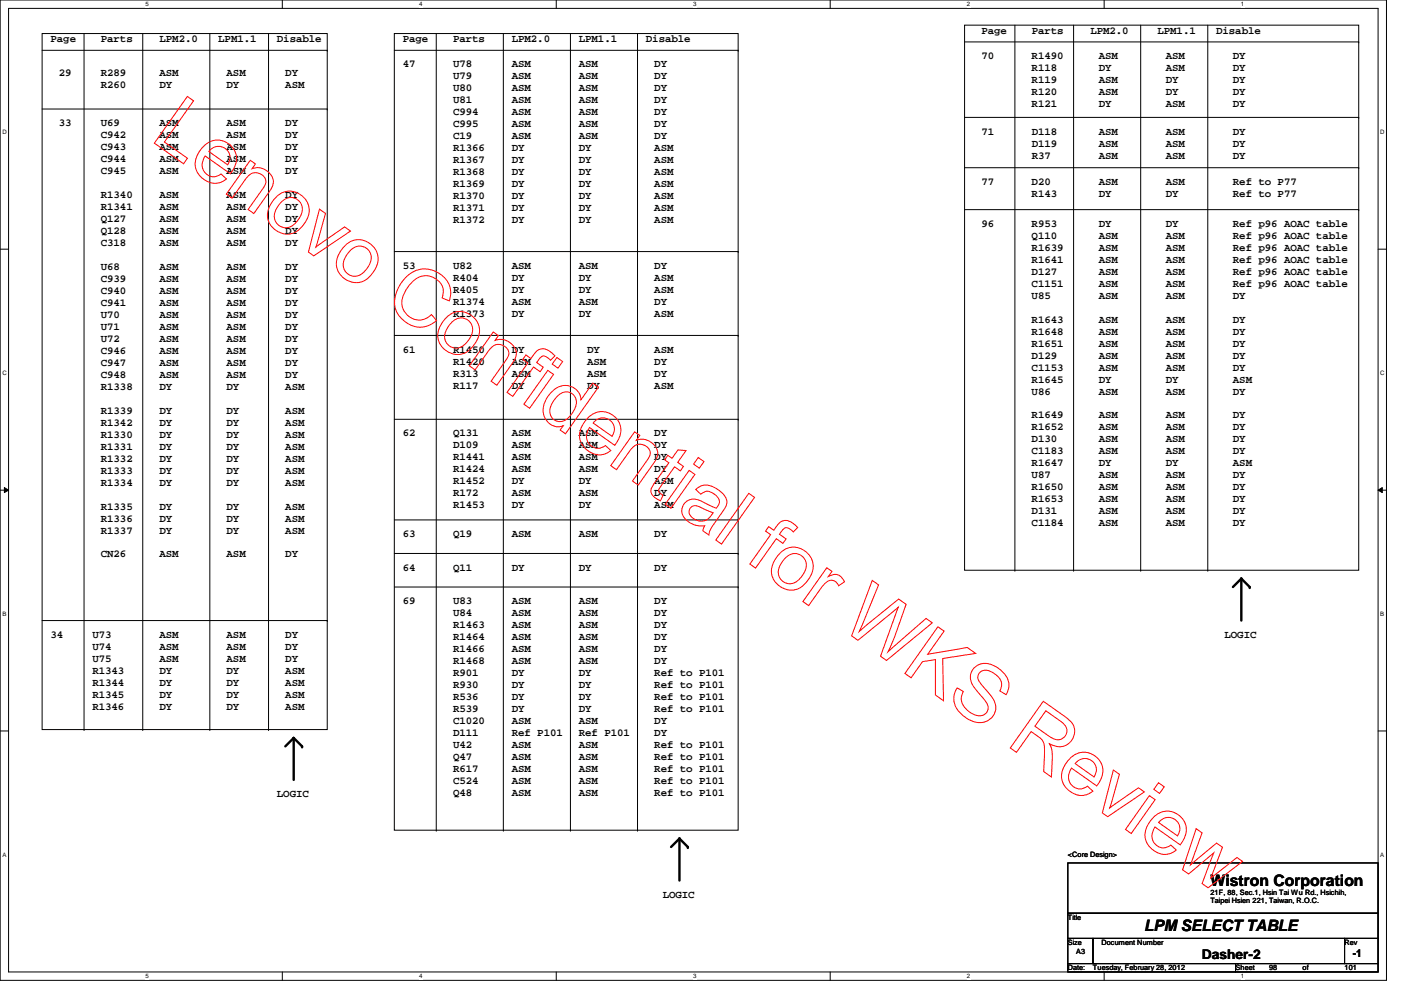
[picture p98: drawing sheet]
<svg xmlns="http://www.w3.org/2000/svg" width="297mm" height="210mm" viewBox="0 0 297 210" stroke-linecap="round" stroke-linejoin="round" font-family="sans-serif">
<defs><g id="words">
<g font-size="3.3">
<text x="256.6" y="187.9">Wistron Corporation</text>
<text x="242.6" y="197.4">LPM SELECT TABLE</text>
</g>
<text font-size="2.8" x="254.8" y="203.4">Dasher-2</text>
<g font-size="2.3">
<text x="10.7" y="9">Page</text>
<text x="21.4" y="9">Parts</text>
<text x="33.8" y="9">LPM2.0</text>
<text x="46.3" y="9">LPM1.1</text>
<text x="58.7" y="9">Disable</text>
<text x="85.4" y="9">Page</text>
<text x="96.1" y="9">Parts</text>
<text x="108.5" y="9">LPM2.0</text>
<text x="122.7" y="9">LPM1.1</text>
<text x="136.9" y="9">Disable</text>
<text x="208.1" y="7.2">Page</text>
<text x="218.7" y="7.2">Parts</text>
<text x="231.2" y="7.2">LPM2.0</text>
<text x="245.4" y="7.2">LPM1.1</text>
<text x="257.8" y="7.2">Disable</text>
<text x="12.5" y="16.1">29</text>
<text x="21.4" y="16.1">R289</text>
<text x="33.8" y="16.1">ASM</text>
<text x="48" y="16.1">ASM</text>
<text x="60.5" y="16.1">DY</text>
<text x="85.4" y="14.3">47</text>
<text x="96.1" y="14.3">U78</text>
<text x="96.1" y="16.8">U79</text>
<text x="108.5" y="14.3">ASM</text>
<text x="108.5" y="16.8">ASM</text>
<text x="122.7" y="14.3">ASM</text>
<text x="122.7" y="16.8">ASM</text>
<text x="138.7" y="14.3">DY</text>
<text x="138.7" y="16.8">DY</text>
<text x="208.1" y="12.5">70</text>
<text x="218.7" y="12.5">R1490</text>
<text x="218.7" y="15.1">R118</text>
<text x="218.7" y="17.6">R119</text>
<text x="233" y="12.5">ASM</text>
<text x="233" y="15.1">DY</text>
<text x="233" y="17.6">ASM</text>
<text x="247.2" y="12.5">ASM</text>
<text x="247.2" y="15.1">ASM</text>
<text x="247.2" y="17.6">DY</text>
<text x="261.4" y="12.5">DY</text>
<text x="261.4" y="15.1">DY</text>
<text x="261.4" y="17.6">DY</text>
<text x="21.4" y="18.6">R260</text>
<text x="33.8" y="18.6">DY</text>
<text x="48" y="18.6">DY</text>
<text x="60.5" y="18.6">ASM</text>
<text x="96.1" y="19.4">U80</text>
<text x="96.1" y="21.9">U81</text>
<text x="108.5" y="19.4">ASM</text>
<text x="108.5" y="21.9">ASM</text>
<text x="122.7" y="19.4">ASM</text>
<text x="122.7" y="21.9">ASM</text>
<text x="138.7" y="19.4">DY</text>
<text x="138.7" y="21.9">DY</text>
<text x="218.7" y="20.2">R120</text>
<text x="218.7" y="22.7">R121</text>
<text x="233" y="20.2">ASM</text>
<text x="233" y="22.7">DY</text>
<text x="247.2" y="20.2">DY</text>
<text x="247.2" y="22.7">ASM</text>
<text x="261.4" y="20.2">DY</text>
<text x="261.4" y="22.7">DY</text>
<text x="12.5" y="26.8">33</text>
<text x="21.4" y="26.8">U69</text>
<text x="21.4" y="29.3">C942</text>
<text x="33.8" y="26.8">ASM</text>
<text x="33.8" y="29.3">ASM</text>
<text x="48" y="26.8">ASM</text>
<text x="48" y="29.3">ASM</text>
<text x="60.5" y="26.8">DY</text>
<text x="60.5" y="29.3">DY</text>
<text x="96.1" y="24.5">C994</text>
<text x="96.1" y="27">C995</text>
<text x="96.1" y="29.5">C19</text>
<text x="108.5" y="24.5">ASM</text>
<text x="108.5" y="27">ASM</text>
<text x="108.5" y="29.5">ASM</text>
<text x="122.7" y="24.5">ASM</text>
<text x="122.7" y="27">ASM</text>
<text x="122.7" y="29.5">ASM</text>
<text x="138.7" y="24.5">DY</text>
<text x="138.7" y="27">DY</text>
<text x="138.7" y="29.5">DY</text>
<text x="208.1" y="28.5">71</text>
<text x="218.7" y="28.5">D118</text>
<text x="233" y="28.5">ASM</text>
<text x="247.2" y="28.5">ASM</text>
<text x="261.4" y="28.5">DY</text>
<text x="21.4" y="31.8">C943</text>
<text x="21.4" y="34.4">C944</text>
<text x="33.8" y="31.8">ASM</text>
<text x="33.8" y="34.4">ASM</text>
<text x="48" y="31.8">ASM</text>
<text x="48" y="34.4">ASM</text>
<text x="60.5" y="31.8">DY</text>
<text x="60.5" y="34.4">DY</text>
<text x="96.1" y="32.1">R1366</text>
<text x="96.1" y="34.6">R1367</text>
<text x="108.5" y="32.1">DY</text>
<text x="108.5" y="34.6">DY</text>
<text x="122.7" y="32.1">DY</text>
<text x="122.7" y="34.6">DY</text>
<text x="138.7" y="32.1">ASM</text>
<text x="138.7" y="34.6">ASM</text>
<text x="218.7" y="31.1">D119</text>
<text x="218.7" y="33.6">R37</text>
<text x="233" y="31.1">ASM</text>
<text x="233" y="33.6">ASM</text>
<text x="247.2" y="31.1">ASM</text>
<text x="247.2" y="33.6">ASM</text>
<text x="261.4" y="31.1">DY</text>
<text x="261.4" y="33.6">DY</text>
<text x="21.4" y="36.9">C945</text>
<text x="21.4" y="42">R1340</text>
<text x="33.8" y="36.9">ASM</text>
<text x="33.8" y="42">ASM</text>
<text x="48" y="36.9">ASM</text>
<text x="48" y="42">ASM</text>
<text x="60.5" y="36.9">DY</text>
<text x="60.5" y="42">DY</text>
<text x="96.1" y="37.2">R1368</text>
<text x="96.1" y="39.7">R1369</text>
<text x="108.5" y="37.2">DY</text>
<text x="108.5" y="39.7">DY</text>
<text x="122.7" y="37.2">DY</text>
<text x="122.7" y="39.7">DY</text>
<text x="138.7" y="37.2">ASM</text>
<text x="138.7" y="39.7">ASM</text>
<text x="208.1" y="39.2">77</text>
<text x="218.7" y="39.2">D20</text>
<text x="218.7" y="41.7">R143</text>
<text x="233" y="39.2">ASM</text>
<text x="233" y="41.7">DY</text>
<text x="247.2" y="39.2">ASM</text>
<text x="247.2" y="41.7">DY</text>
<text x="261.4" y="39.2">Ref to P77</text>
<text x="261.4" y="41.7">Ref to P77</text>
<text x="21.4" y="44.5">R1341</text>
<text x="21.4" y="47.1">Q127</text>
<text x="33.8" y="44.5">ASM</text>
<text x="33.8" y="47.1">ASM</text>
<text x="48" y="44.5">ASM</text>
<text x="48" y="47.1">ASM</text>
<text x="60.5" y="44.5">DY</text>
<text x="60.5" y="47.1">DY</text>
<text x="96.1" y="42.2">R1370</text>
<text x="96.1" y="44.8">R1371</text>
<text x="96.1" y="47.3">R1372</text>
<text x="108.5" y="42.2">DY</text>
<text x="108.5" y="44.8">DY</text>
<text x="108.5" y="47.3">DY</text>
<text x="122.7" y="42.2">DY</text>
<text x="122.7" y="44.8">DY</text>
<text x="122.7" y="47.3">DY</text>
<text x="138.7" y="42.2">ASM</text>
<text x="138.7" y="44.8">ASM</text>
<text x="138.7" y="47.3">ASM</text>
<text x="21.4" y="49.6">Q128</text>
<text x="21.4" y="52.2">C318</text>
<text x="33.8" y="49.6">ASM</text>
<text x="33.8" y="52.2">ASM</text>
<text x="48" y="49.6">ASM</text>
<text x="48" y="52.2">ASM</text>
<text x="60.5" y="49.6">DY</text>
<text x="60.5" y="52.2">DY</text>
<text x="208.1" y="48.1">96</text>
<text x="218.7" y="48.1">R953</text>
<text x="218.7" y="50.6">Q110</text>
<text x="218.7" y="53.2">R1639</text>
<text x="233" y="48.1">DY</text>
<text x="233" y="50.6">ASM</text>
<text x="233" y="53.2">ASM</text>
<text x="247.2" y="48.1">DY</text>
<text x="247.2" y="50.6">ASM</text>
<text x="247.2" y="53.2">ASM</text>
<text x="261.4" y="48.1">Ref p96 AOAC table</text>
<text x="261.4" y="50.6">Ref p96 AOAC table</text>
<text x="261.4" y="53.2">Ref p96 AOAC table</text>
<text x="21.4" y="57.2">U68</text>
<text x="21.4" y="59.8">C939</text>
<text x="33.8" y="57.2">ASM</text>
<text x="33.8" y="59.8">ASM</text>
<text x="48" y="57.2">ASM</text>
<text x="48" y="59.8">ASM</text>
<text x="60.5" y="57.2">DY</text>
<text x="60.5" y="59.8">DY</text>
<text x="85.4" y="57">53</text>
<text x="96.1" y="57">U82</text>
<text x="96.1" y="59.5">R404</text>
<text x="108.5" y="57">ASM</text>
<text x="108.5" y="59.5">DY</text>
<text x="122.7" y="57">ASM</text>
<text x="122.7" y="59.5">DY</text>
<text x="138.7" y="57">DY</text>
<text x="138.7" y="59.5">ASM</text>
<text x="218.7" y="55.7">R1641</text>
<text x="218.7" y="58.3">D127</text>
<text x="233" y="55.7">ASM</text>
<text x="233" y="58.3">ASM</text>
<text x="247.2" y="55.7">ASM</text>
<text x="247.2" y="58.3">ASM</text>
<text x="261.4" y="55.7">Ref p96 AOAC table</text>
<text x="261.4" y="58.3">Ref p96 AOAC table</text>
<text x="21.4" y="62.3">C940</text>
<text x="21.4" y="64.9">C941</text>
<text x="33.8" y="62.3">ASM</text>
<text x="33.8" y="64.9">ASM</text>
<text x="48" y="62.3">ASM</text>
<text x="48" y="64.9">ASM</text>
<text x="60.5" y="62.3">DY</text>
<text x="60.5" y="64.9">DY</text>
<text x="96.1" y="62.1">R405</text>
<text x="96.1" y="64.6">R1374</text>
<text x="108.5" y="62.1">DY</text>
<text x="108.5" y="64.6">ASM</text>
<text x="122.7" y="62.1">DY</text>
<text x="122.7" y="64.6">ASM</text>
<text x="138.7" y="62.1">ASM</text>
<text x="138.7" y="64.6">DY</text>
<text x="218.7" y="60.8">C1151</text>
<text x="218.7" y="63.3">U85</text>
<text x="233" y="60.8">ASM</text>
<text x="233" y="63.3">ASM</text>
<text x="247.2" y="60.8">ASM</text>
<text x="247.2" y="63.3">ASM</text>
<text x="261.4" y="60.8">Ref p96 AOAC table</text>
<text x="261.4" y="63.3">DY</text>
<text x="21.4" y="67.4">U70</text>
<text x="21.4" y="69.9">U71</text>
<text x="33.8" y="67.4">ASM</text>
<text x="33.8" y="69.9">ASM</text>
<text x="48" y="67.4">ASM</text>
<text x="48" y="69.9">ASM</text>
<text x="60.5" y="67.4">DY</text>
<text x="60.5" y="69.9">DY</text>
<text x="96.1" y="67.1">R1373</text>
<text x="108.5" y="67.1">DY</text>
<text x="122.7" y="67.1">DY</text>
<text x="138.7" y="67.1">ASM</text>
<text x="218.7" y="68.4">R1643</text>
<text x="218.7" y="71">R1648</text>
<text x="233" y="68.4">ASM</text>
<text x="233" y="71">ASM</text>
<text x="247.2" y="68.4">ASM</text>
<text x="247.2" y="71">ASM</text>
<text x="261.4" y="68.4">DY</text>
<text x="261.4" y="71">DY</text>
<text x="21.4" y="72.5">U72</text>
<text x="21.4" y="75">C946</text>
<text x="21.4" y="77.6">C947</text>
<text x="33.8" y="72.5">ASM</text>
<text x="33.8" y="75">ASM</text>
<text x="33.8" y="77.6">ASM</text>
<text x="48" y="72.5">ASM</text>
<text x="48" y="75">ASM</text>
<text x="48" y="77.6">ASM</text>
<text x="60.5" y="72.5">DY</text>
<text x="60.5" y="75">DY</text>
<text x="60.5" y="77.6">DY</text>
<text x="85.4" y="74.8">61</text>
<text x="96.1" y="74.8">R1450</text>
<text x="96.1" y="77.3">R1420</text>
<text x="108.5" y="74.8">DY</text>
<text x="108.5" y="77.3">ASM</text>
<text x="124.5" y="74.8">DY</text>
<text x="124.5" y="77.3">ASM</text>
<text x="138.7" y="74.8">ASM</text>
<text x="138.7" y="77.3">DY</text>
<text x="218.7" y="73.5">R1651</text>
<text x="218.7" y="76">D129</text>
<text x="233" y="73.5">ASM</text>
<text x="233" y="76">ASM</text>
<text x="247.2" y="73.5">ASM</text>
<text x="247.2" y="76">ASM</text>
<text x="261.4" y="73.5">DY</text>
<text x="261.4" y="76">DY</text>
<text x="21.4" y="80.1">C948</text>
<text x="21.4" y="82.6">R1338</text>
<text x="33.8" y="80.1">ASM</text>
<text x="33.8" y="82.6">DY</text>
<text x="48" y="80.1">ASM</text>
<text x="48" y="82.6">DY</text>
<text x="60.5" y="80.1">DY</text>
<text x="60.5" y="82.6">ASM</text>
<text x="96.1" y="79.8">R313</text>
<text x="96.1" y="82.4">R117</text>
<text x="108.5" y="79.8">ASM</text>
<text x="108.5" y="82.4">DY</text>
<text x="124.5" y="79.8">ASM</text>
<text x="124.5" y="82.4">DY</text>
<text x="138.7" y="79.8">DY</text>
<text x="138.7" y="82.4">ASM</text>
<text x="218.7" y="78.6">C1153</text>
<text x="218.7" y="81.1">R1645</text>
<text x="218.7" y="83.7">U86</text>
<text x="233" y="78.6">ASM</text>
<text x="233" y="81.1">DY</text>
<text x="233" y="83.7">ASM</text>
<text x="247.2" y="78.6">ASM</text>
<text x="247.2" y="81.1">DY</text>
<text x="247.2" y="83.7">ASM</text>
<text x="261.4" y="78.6">DY</text>
<text x="261.4" y="81.1">ASM</text>
<text x="261.4" y="83.7">DY</text>
<text x="21.4" y="87.7">R1339</text>
<text x="33.8" y="87.7">DY</text>
<text x="48" y="87.7">DY</text>
<text x="60.5" y="87.7">ASM</text>
<text x="218.7" y="88.7">R1649</text>
<text x="233" y="88.7">ASM</text>
<text x="247.2" y="88.7">ASM</text>
<text x="261.4" y="88.7">DY</text>
<text x="21.4" y="90.3">R1342</text>
<text x="21.4" y="92.8">R1330</text>
<text x="21.4" y="95.3">R1331</text>
<text x="33.8" y="90.3">DY</text>
<text x="33.8" y="92.8">DY</text>
<text x="33.8" y="95.3">DY</text>
<text x="48" y="90.3">DY</text>
<text x="48" y="92.8">DY</text>
<text x="48" y="95.3">DY</text>
<text x="60.5" y="90.3">ASM</text>
<text x="60.5" y="92.8">ASM</text>
<text x="60.5" y="95.3">ASM</text>
<text x="85.4" y="92.5">62</text>
<text x="96.1" y="92.5">Q131</text>
<text x="96.1" y="95.1">D109</text>
<text x="108.5" y="92.5">ASM</text>
<text x="108.5" y="95.1">ASM</text>
<text x="122.7" y="92.5">ASM</text>
<text x="122.7" y="95.1">ASM</text>
<text x="138.7" y="92.5">DY</text>
<text x="138.7" y="95.1">DY</text>
<text x="218.7" y="91.3">R1652</text>
<text x="218.7" y="93.8">D130</text>
<text x="233" y="91.3">ASM</text>
<text x="233" y="93.8">ASM</text>
<text x="247.2" y="91.3">ASM</text>
<text x="247.2" y="93.8">ASM</text>
<text x="261.4" y="91.3">DY</text>
<text x="261.4" y="93.8">DY</text>
<text x="21.4" y="97.9">R1332</text>
<text x="21.4" y="100.4">R1333</text>
<text x="33.8" y="97.9">DY</text>
<text x="33.8" y="100.4">DY</text>
<text x="48" y="97.9">DY</text>
<text x="48" y="100.4">DY</text>
<text x="60.5" y="97.9">ASM</text>
<text x="60.5" y="100.4">ASM</text>
<text x="96.1" y="97.6">R1441</text>
<text x="96.1" y="100.2">R1424</text>
<text x="108.5" y="97.6">ASM</text>
<text x="108.5" y="100.2">ASM</text>
<text x="122.7" y="97.6">ASM</text>
<text x="122.7" y="100.2">ASM</text>
<text x="138.7" y="97.6">DY</text>
<text x="138.7" y="100.2">DY</text>
<text x="218.7" y="96.4">C1183</text>
<text x="218.7" y="98.9">R1647</text>
<text x="218.7" y="101.4">U87</text>
<text x="233" y="96.4">ASM</text>
<text x="233" y="98.9">DY</text>
<text x="233" y="101.4">ASM</text>
<text x="247.2" y="96.4">ASM</text>
<text x="247.2" y="98.9">DY</text>
<text x="247.2" y="101.4">ASM</text>
<text x="261.4" y="96.4">DY</text>
<text x="261.4" y="98.9">ASM</text>
<text x="261.4" y="101.4">DY</text>
<text x="21.4" y="103">R1334</text>
<text x="33.8" y="103">DY</text>
<text x="48" y="103">DY</text>
<text x="60.5" y="103">ASM</text>
<text x="96.1" y="102.7">R1452</text>
<text x="96.1" y="105.2">R172</text>
<text x="96.1" y="107.8">R1453</text>
<text x="108.5" y="102.7">DY</text>
<text x="108.5" y="105.2">ASM</text>
<text x="108.5" y="107.8">DY</text>
<text x="122.7" y="102.7">DY</text>
<text x="122.7" y="105.2">ASM</text>
<text x="122.7" y="107.8">DY</text>
<text x="138.7" y="102.7">ASM</text>
<text x="138.7" y="105.2">DY</text>
<text x="138.7" y="107.8">ASM</text>
<text x="218.7" y="104">R1650</text>
<text x="218.7" y="106.5">R1653</text>
<text x="233" y="104">ASM</text>
<text x="233" y="106.5">ASM</text>
<text x="247.2" y="104">ASM</text>
<text x="247.2" y="106.5">ASM</text>
<text x="261.4" y="104">DY</text>
<text x="261.4" y="106.5">DY</text>
<text x="21.4" y="108">R1335</text>
<text x="21.4" y="110.6">R1336</text>
<text x="21.4" y="113.1">R1337</text>
<text x="33.8" y="108">DY</text>
<text x="33.8" y="110.6">DY</text>
<text x="33.8" y="113.1">DY</text>
<text x="48" y="108">DY</text>
<text x="48" y="110.6">DY</text>
<text x="48" y="113.1">DY</text>
<text x="60.5" y="108">ASM</text>
<text x="60.5" y="110.6">ASM</text>
<text x="60.5" y="113.1">ASM</text>
<text x="85.4" y="113.9">63</text>
<text x="96.1" y="113.9">Q19</text>
<text x="108.5" y="113.9">ASM</text>
<text x="122.7" y="113.9">ASM</text>
<text x="138.7" y="113.9">DY</text>
<text x="218.7" y="109.1">D131</text>
<text x="218.7" y="111.6">C1184</text>
<text x="233" y="109.1">ASM</text>
<text x="233" y="111.6">ASM</text>
<text x="247.2" y="109.1">ASM</text>
<text x="247.2" y="111.6">ASM</text>
<text x="261.4" y="109.1">DY</text>
<text x="261.4" y="111.6">DY</text>
<text x="21.4" y="118.2">CN26</text>
<text x="33.8" y="118.2">ASM</text>
<text x="48" y="118.2">ASM</text>
<text x="60.5" y="118.2">DY</text>
<text x="85.4" y="121">64</text>
<text x="96.1" y="121">Q11</text>
<text x="108.5" y="121">DY</text>
<text x="122.7" y="121">DY</text>
<text x="138.7" y="121">DY</text>
<text x="85.4" y="128.1">69</text>
<text x="96.1" y="128.1">U83</text>
<text x="96.1" y="130.6">U84</text>
<text x="108.5" y="128.1">ASM</text>
<text x="108.5" y="130.6">ASM</text>
<text x="122.7" y="128.1">ASM</text>
<text x="122.7" y="130.6">ASM</text>
<text x="138.7" y="128.1">DY</text>
<text x="138.7" y="130.6">DY</text>
<text x="10.7" y="135.2">34</text>
<text x="19.6" y="135.2">U73</text>
<text x="19.6" y="137.8">U74</text>
<text x="33.8" y="135.2">ASM</text>
<text x="33.8" y="137.8">ASM</text>
<text x="48" y="135.2">ASM</text>
<text x="48" y="137.8">ASM</text>
<text x="60.5" y="135.2">DY</text>
<text x="60.5" y="137.8">DY</text>
<text x="96.1" y="133.2">R1463</text>
<text x="96.1" y="135.7">R1464</text>
<text x="108.5" y="133.2">ASM</text>
<text x="108.5" y="135.7">ASM</text>
<text x="122.7" y="133.2">ASM</text>
<text x="122.7" y="135.7">ASM</text>
<text x="138.7" y="133.2">DY</text>
<text x="138.7" y="135.7">DY</text>
<text x="259.6" y="135.2">LOGIC</text>
<text x="19.6" y="140.3">U75</text>
<text x="19.6" y="142.8">R1343</text>
<text x="33.8" y="140.3">ASM</text>
<text x="33.8" y="142.8">DY</text>
<text x="48" y="140.3">ASM</text>
<text x="48" y="142.8">DY</text>
<text x="60.5" y="140.3">DY</text>
<text x="60.5" y="142.8">ASM</text>
<text x="96.1" y="138.3">R1466</text>
<text x="96.1" y="140.8">R1468</text>
<text x="96.1" y="143.3">R901</text>
<text x="108.5" y="138.3">ASM</text>
<text x="108.5" y="140.8">ASM</text>
<text x="108.5" y="143.3">DY</text>
<text x="122.7" y="138.3">ASM</text>
<text x="122.7" y="140.8">ASM</text>
<text x="122.7" y="143.3">DY</text>
<text x="138.7" y="138.3">DY</text>
<text x="138.7" y="140.8">DY</text>
<text x="138.7" y="143.3">Ref to P101</text>
<text x="19.6" y="145.4">R1344</text>
<text x="19.6" y="147.9">R1345</text>
<text x="33.8" y="145.4">DY</text>
<text x="33.8" y="147.9">DY</text>
<text x="48" y="145.4">DY</text>
<text x="48" y="147.9">DY</text>
<text x="60.5" y="145.4">ASM</text>
<text x="60.5" y="147.9">ASM</text>
<text x="96.1" y="145.9">R930</text>
<text x="96.1" y="148.4">R536</text>
<text x="108.5" y="145.9">DY</text>
<text x="108.5" y="148.4">DY</text>
<text x="122.7" y="145.9">DY</text>
<text x="122.7" y="148.4">DY</text>
<text x="138.7" y="145.9">Ref to P101</text>
<text x="138.7" y="148.4">Ref to P101</text>
<text x="19.6" y="150.5">R1346</text>
<text x="33.8" y="150.5">DY</text>
<text x="48" y="150.5">DY</text>
<text x="60.5" y="150.5">ASM</text>
<text x="96.1" y="151">R539</text>
<text x="96.1" y="153.5">C1020</text>
<text x="108.5" y="151">DY</text>
<text x="108.5" y="153.5">ASM</text>
<text x="122.7" y="151">DY</text>
<text x="122.7" y="153.5">ASM</text>
<text x="138.7" y="151">Ref to P101</text>
<text x="138.7" y="153.5">DY</text>
<text x="96.1" y="156">D111</text>
<text x="96.1" y="158.6">U42</text>
<text x="96.1" y="161.1">Q47</text>
<text x="108.5" y="156">Ref P101</text>
<text x="108.5" y="158.6">ASM</text>
<text x="108.5" y="161.1">ASM</text>
<text x="122.7" y="156">Ref P101</text>
<text x="122.7" y="158.6">ASM</text>
<text x="122.7" y="161.1">ASM</text>
<text x="138.7" y="156">DY</text>
<text x="138.7" y="158.6">Ref to P101</text>
<text x="138.7" y="161.1">Ref to P101</text>
<text x="96.1" y="163.7">R617</text>
<text x="96.1" y="166.2">C524</text>
<text x="108.5" y="163.7">ASM</text>
<text x="108.5" y="166.2">ASM</text>
<text x="122.7" y="163.7">ASM</text>
<text x="122.7" y="166.2">ASM</text>
<text x="138.7" y="163.7">Ref to P101</text>
<text x="138.7" y="166.2">Ref to P101</text>
<text x="58.7" y="169">LOGIC</text>
<text x="96.1" y="168.7">Q48</text>
<text x="108.5" y="168.7">ASM</text>
<text x="122.7" y="168.7">ASM</text>
<text x="138.7" y="168.7">Ref to P101</text>
<text x="140.5" y="190.3">LOGIC</text>
<text x="286.8" y="202.9">-1</text>
</g>
<g font-size="1.6">
<text x="226.4" y="181.7">&lt;Core Design&gt;</text>
<text x="256.6" y="189.7">21F, 88, Sec.1, Hsin Tai Wu Rd., Hsichih,</text>
<text x="256.6" y="191.6">Taipei Hsien 221, Taiwan, R.O.C.</text>
<text x="226.4" y="195.1">Title</text>
<text x="226.4" y="200.4">Size</text>
<text x="228.2" y="202.2">A3</text>
<text x="233.5" y="200.4">Document Number</text>
<text x="285.1" y="200.4">Rev</text>
<text x="226.4" y="205.7">Date:</text>
<text x="231.7" y="205.7">Tuesday, February 28, 2012</text>
<text x="262" y="205.7">Sheet</text>
<text x="269.1" y="205.7">98</text>
<text x="276.2" y="205.7">of</text>
<text x="285.1" y="205.7">101</text>
</g>
<g font-size="1.3">
<text x="30.8" y="1.3">5</text>
<text x="88.9" y="1.3">4</text>
<text x="146.9" y="1.3">3</text>
<text x="205" y="1.3">2</text>
<text x="263.1" y="1.3">1</text>
<text x=".5" y="28.4">D</text>
<text x="292.6" y="28.4">D</text>
<text x=".5" y="79.5">C</text>
<text x="292.6" y="79.5">C</text>
<text x=".5" y="130.6">B</text>
<text x="292.6" y="130.6">B</text>
<text x=".5" y="181.7">A</text>
<text x="292.6" y="181.7">A</text>
<text x="30.8" y="207.4">5</text>
<text x="88.9" y="207.4">4</text>
<text x="146.9" y="207.4">3</text>
<text x="205" y="207.4">2</text>
<text x="263.1" y="207.4">1</text>
</g>
</g></defs>
<path d="M0 0h294v207.9h-294zM1.8 1.8h290.4v204.3h-290.4z" fill="none" stroke="#000" stroke-width=".21"/>
<g fill="#fff">
<path d="M30.8 .2h.7v1.4h-.7z"/>
<path d="M30.8 206.2h.7v1.4h-.7z"/>
</g>
<path d="M59.9 0v1.8M59.9 206.1v1.8" fill="none" stroke="#000" stroke-width=".21"/>
<g fill="#fff">
<path d="M88.9 .2h.6v1.4h-.6z"/>
<path d="M88.9 206.2h.6v1.4h-.6z"/>
</g>
<path d="M117.9 0v1.8M117.9 206.1v1.8" fill="none" stroke="#000" stroke-width=".21"/>
<g fill="#fff">
<path d="M146.9 .2h.7v1.4h-.7z"/>
<path d="M146.9 206.2h.7v1.4h-.7z"/>
</g>
<path d="M176 0v1.8M176 206.1v1.8" fill="none" stroke="#000" stroke-width=".21"/>
<g fill="#fff">
<path d="M205 .2h.7v1.4h-.7z"/>
<path d="M205 206.2h.7v1.4h-.7z"/>
</g>
<path d="M234.1 0v1.8M234.1 206.1v1.8" fill="none" stroke="#000" stroke-width=".21"/>
<g fill="#fff">
<path d="M263.1 .2h.7v1.4h-.7z"/>
<path d="M263.1 206.2h.7v1.4h-.7z"/>
<path d="M.5 27.3h.9v1.4h-.9z"/>
<path d="M292.6 27.3h.9v1.4h-.9z"/>
<path d="M.5 78.4h.9v1.4h-.9z"/>
<path d="M292.6 78.4h.9v1.4h-.9z"/>
</g>
<path d="M0 52.8h1.8M292.2 52.8h1.8" fill="none" stroke="#000" stroke-width=".21"/>
<g fill="#fff">
<path d="M.5 129.5h.8v1.4h-.8z"/>
<path d="M292.6 129.5h.9v1.4h-.9z"/>
</g>
<path d="M0 103.9h1.8M.9 103.4l.9 .5-.9 .5zM292.2 103.9l.9-.5v1zM292.2 103.9h1.8" fill="none" stroke="#000" stroke-width=".21"/>
<path d="M.9 103.4l.9 .5-.9 .5zM292.2 103.9l.9-.5v1z" fill="#000"/>
<g fill="#fff">
<path d="M.5 180.5h.8v1.4h-.8z"/>
<path d="M292.6 180.5h.9v1.4h-.9z"/>
</g>
<g fill="none" stroke="#000" stroke-width=".21">
<path d="M8.9 7.1h60.5v147.6h-60.5zM8.9 10.7h60.5M17.8 7.1v147.6M30.3 7.1v147.6M44.5 7.1v147.6M56.9 7.1v147.6M69.4 10.7h.1M83.6 7.1h72.9v168.9h-72.9zM83.6 10.7h72.9M92.5 7.1v168.9M106.7 7.1v168.9M120.9 7.1v168.9"/>
<path d="M135.2 7.1v168.9M156.5 10.7h.1M204.5 5.3h83.6v115.6h-83.6zM204.5 8.9h83.6M215.2 5.3v115.6M227.6 5.3v115.6M241.8 5.3v115.6M256.1 5.3v115.6M288.1 8.9h.1M8.9 23.1h60.5M69.4 23.1h.1M204.5 24.9h83.6"/>
<path d="M204.5 35.6h83.6M288.1 24.9h.1M288.1 35.6h.1M83.6 53.3h72.9M156.5 53.3h.1M204.5 44.4h83.6M288.1 44.4h.1M83.6 71.1h72.9M156.5 71.1h.1M83.6 88.9h72.9M156.5 88.9h.1M83.6 110.2h72.9"/>
<path d="M83.6 117.3h72.9M156.5 110.2h.1M156.5 117.3h.1M8.9 131.6h60.5M69.4 131.6h.1M83.6 124.5h72.9M156.5 124.5h.1M215.2 120.9h.1M227.6 120.9h.1M241.8 120.9h.1M256.1 120.9h.1M0 155h1.8"/>
<path d="M17.8 154.7h.1M30.3 154.7h.1M44.5 154.7h.1M56.9 154.7h.1M292.2 155h1.8M92.5 176h.1M106.7 176h.1M120.9 176h.1M135.2 176h.1M226.4 183h65.8v10.6h-65.8zM226.4 193.6h65.8v5.4h-65.8zM226.4 199h5.3v5.3h-5.3z"/>
<path d="M231.7 199h53.4v5.3h-53.4zM285.1 199h7.1v5.3h-7.1zM226.4 204.3h35.6v1.8h-35.6zM262 204.3h30.2v1.8h-30.2z"/>
</g>
<path d="M263.2 122.7v8.9M263.2 122.7l-1.8 1.8M263.2 122.7l1.8 1.8M62.3 156.5v8.9M62.3 156.5l-1.8 1.7M62.3 156.5l1.7 1.7M144.1 177.8v8.9M144.1 177.8l-1.8 1.8M144.1 177.8l1.7 1.8" fill="none" stroke="#000" stroke-width=".51"/>
<g fill="#000">
<circle cx="263.2" cy="122.7" r=".25"/>
<circle cx="265" cy="124.5" r=".25"/>
<circle cx="62.3" cy="156.5" r=".25"/>
<circle cx="64" cy="158.2" r=".25"/>
<circle cx="144.1" cy="177.8" r=".25"/>
<circle cx="145.8" cy="179.6" r=".25"/>
</g>
<g fill="none" stroke="#f00" stroke-width=".21">
<path d="M39.7 20.5l1.3 .9-6.1 8.7 4.8 3.5-.8 1.1-6.2-4.3zM43.3 30.9a4 4 0 0 1 5.7 0 4 4 0 0 1 0 5.8l-.2 .1-5.3-3.7a2.62 2.62 0 0 0-.4 2.9 2.62 2.62 0 0 0 2.6 1.4l1.2-.5 1.1 1a4.1 4.1 0 0 1-6.6-3.1 5.7 5.7 0 0 1 1.9-3.9zM44.6 31.8a2.44 2.44 0 0 1 3.3-.2 2.44 2.44 0 0 1 .4 3.3l-4-2.8zM53.1 34l1.1 .8-.8 1a3.3 3.3 0 0 1 4.5 3.3l-.7 1.4-3.4 4.8-1.2-.9 3.1-4.3a2.05 2.05 0 0 0 0-3 2.05 2.05 0 0 0-3 .1l-3.5 4.8-1.2-.8zM58.6 41.7a4.1 4.1 0 0 1 5.7 0 4.1 4.1 0 0 1 .3 5.7 4.1 4.1 0 0 1-6.1 1.5 4.1 4.1 0 0 1-.7-6.2zM59.8 42.7a2.53 2.53 0 0 1 3.5-.1 2.53 2.53 0 0 1 .3 3.5 3.4 3.4 0 0 1-3.4 2.2 2.59 2.59 0 0 1-1.5-4.2zM67.7 44.3l1.3 1-2 7.1 6.1-4.3 1.2 .9-7.8 5.2-1.1-.8zM73.2 52a4.1 4.1 0 0 1 5.7 0 4.1 4.1 0 0 1 .3 5.6 4.1 4.1 0 0 1-6 1.6 4.1 4.1 0 0 1-.8-6.2zM74.4 53a2.53 2.53 0 0 1 3.6-.2 2.53 2.53 0 0 1 .2 3.6 3.4 3.4 0 0 1-3.4 2.1 2.59 2.59 0 0 1-1.5-4.1zM85.9 58.9a5.5 5.5 0 0 1 5.9-1.6 5.5 5.5 0 0 1 3.8 4.7l-.3 1.8-1.6-.6a3.6 3.6 0 0 0-1.1-3.9 3.6 3.6 0 0 0-4.1-.4 6.7 6.7 0 0 0-3.2 6 3.7 3.7 0 0 0 6.2 1.8l1.1 1.3a5.2 5.2 0 0 1-7.8-.8 5.6 5.6 0 0 1 0-6.8zM94.7 67.2a4.1 4.1 0 0 1 5.7 0 4.1 4.1 0 0 1 .3 5.7 4.1 4.1 0 0 1-6 1.5 4.1 4.1 0 0 1-.8-6.2zM95.9 68.2a2.53 2.53 0 0 1 3.6-.1 2.53 2.53 0 0 1 .2 3.5 3.4 3.4 0 0 1-3.4 2.2 2.59 2.59 0 0 1-1.5-4.2z"/>
<path d="M104.6 70.4l1.1 .8-.7 1a3.3 3.3 0 0 1 4.4 3.3l-.7 1.4-3.4 4.8-1.2-.9 3.1-4.3a2.05 2.05 0 0 0 0-3 2.05 2.05 0 0 0-2.9 .1l-3.6 4.8-1.2-.8zM111.5 75.3l1.1 .7 .5-.7a2.33 2.33 0 0 1 4-.4l.6 .5-1 1a1.79 1.79 0 0 0-1.8-.8l-1.1 1.3 1.4 1-.7 .9-1.4-1-4.4 6.2-1.2-.8 4.4-6.2-1.1-.8zM116.1 78.5l1.3 .9-5.1 7.2-1.2-.9zM118.1 75.8l1.2 .9-1 1.4-1.2-.9zM116.8 83.2a3.5 3.5 0 0 1 3.7-1.4 3.5 3.5 0 0 1 2.7 3l2.5-3.6 1.2 .9-7 9.9-1.1-.8 .6-.9a3.4 3.4 0 0 1-3.4-1 3.4 3.4 0 0 1-.7-3.5l.6-1.4zM118.3 83.9a2.27 2.27 0 0 1 3.1-.4 2.27 2.27 0 0 1 .5 3.2 4.2 4.2 0 0 1-3 2.7 2.27 2.27 0 0 1-2.1-1.2 2.27 2.27 0 0 1 .1-2.4zM124.8 88.5a4 4 0 0 1 5.7 0 4 4 0 0 1 0 5.7l-.2 .2-5.3-3.8a2.62 2.62 0 0 0-.4 3 2.62 2.62 0 0 0 2.6 1.4l1.2-.5 1.1 1a4.1 4.1 0 0 1-6.6-3.2 5.7 5.7 0 0 1 1.9-3.8zM126.1 89.4a2.44 2.44 0 0 1 3.3-.2 2.44 2.44 0 0 1 .4 3.3l-4-2.8zM134.6 91.6l1 .7-.7 1a3.3 3.3 0 0 1 4.5 3.3l-.7 1.4-3.4 4.8-1.2-.8 3.1-4.4a2.05 2.05 0 0 0 0-2.9 2.05 2.05 0 0 0-3 .1l-3.5 4.8-1.2-.9zM141.6 96.5l.9 .7 1.2-1.8 1.8 .1-1.8 2.5 1.2 .9-.7 .9-1.2-.8-2.9 4.2a.92 .92 0 0 0-.5 .9 .92 .92 0 0 0 .8 .8l.2 .1-.6 1.2a2.49 2.49 0 0 1-2-2.4l.6-1.1 3.2-4.6-.9-.6zM146.1 99.7l1.2 .9-5 7.2-1.3-.9zM148 97l1.3 .9-1 1.4-1.2-.9z"/>
<path d="M146.5 107.6a1.6 1.6 0 0 1 2 0l2.7 1.1a2.7 2.7 0 0 1-2.6 1.8 2.7 2.7 0 0 1-2.5-1.8l.1-.7zM147.5 103.8a3.2 3.2 0 0 1 4.4-.2 3.5 3.5 0 0 1 2.2 3.1l-.5 1.1-1.6 2.4a6.9 6.9 0 0 0-1.7 3.2l-1.3-.9 .4-1a4.4 4.4 0 0 1-4.8-2.9 2.63 2.63 0 0 1 1.3-2.5 2.63 2.63 0 0 1 2.8 .2l3.2 1.4a1.75 1.75 0 0 0-.5-3 1.94 1.94 0 0 0-2.8 .1zM158.8 104.6l1.2 .9-7 9.9-1.2-.9zM163 111.7l1.1 .7 .5-.7a2.33 2.33 0 0 1 4-.4l.5 .5-.9 1a1.79 1.79 0 0 0-1.8-.8l-1.1 1.3 1.4 1-.7 .9-1.4-1-4.4 6.2-1.2-.8 4.4-6.2-1.1-.8zM165.5 117.2a4.1 4.1 0 0 1 5.6 0 4.1 4.1 0 0 1 .3 5.6 4.1 4.1 0 0 1-6 1.6 4.1 4.1 0 0 1-.8-6.2zM166.7 118.2a2.53 2.53 0 0 1 3.5-.2 2.53 2.53 0 0 1 .2 3.6 3.4 3.4 0 0 1-3.3 2.1 2.59 2.59 0 0 1-1.5-4.1zM175.3 120.4l1.1 .7-.8 1.1a2.13 2.13 0 0 1 3.4 1.2l-1.2 .8a1.72 1.72 0 0 0-1.5-1.2 1.72 1.72 0 0 0-1.6 .9l-3.3 4.5-1.2-.9zM184.9 123.1l1.4 .9-4.1 9.9 8.3-6.9 1.6 1.1-2.6 7.3-1.2 2.8 8-7.1 1.4 1-9.7 7.9-1.3-.9 3.7-10.4-8.5 7.1-1.3-1zM198.9 132.9l1.3 .9-3.5 4.9 8.4-1.4 1.8 1.2-7 1.1 .1 9-1.7-1.3v-7.5l-2.7 .5-2.4 3.4-1.3-.9zM206.5 141.7a3.7 3.7 0 0 1 5.2 0 4 4 0 0 1 2 4.8l-.4 .8-1.3-.8a2.49 2.49 0 0 0-1.1-3.6 2.35 2.35 0 0 0-3.1-.4 1.61 1.61 0 0 0 .1 2.5l.9 1a6.2 6.2 0 0 1 2.3 4.1 3.5 3.5 0 0 1-5.4 2.6 5.4 5.4 0 0 1-3.5-4.7l.2-.9 .5-1.2 1.4 .7a3.1 3.1 0 0 0 1.3 4.4 2.65 2.65 0 0 0 3.4 .2 1.97 1.97 0 0 0-.3-2.9l-.7-.7a6.3 6.3 0 0 1-2.3-4.1l.2-.8zM221.2 148.7l4.4 3.1a4.1 4.1 0 0 1 2.3 3.2 3.3 3.3 0 0 1-1.9 3 3.3 3.3 0 0 1-3.5-.3 5.5 5.5 0 0 1 .6 3.1l-.2 3.9-1.6-1.1 .2-4.6a2.78 2.78 0 0 0-1.4-2.8l-1.5-1.1-3.1 4.4-1.3-.9zM221.7 150.7l3.2 2.2a2.06 2.06 0 0 1 .6 3.5 2.19 2.19 0 0 1-2.8-.1l-3.3-2.3z"/>
<path d="M227 160.7a4 4 0 0 1 5.7 0 4 4 0 0 1 0 5.7l-.2 .2-5.3-3.7a2.62 2.62 0 0 0-.4 2.9 2.62 2.62 0 0 0 2.6 1.4l1.2-.5 1.1 1a4.1 4.1 0 0 1-6.6-3.1 5.7 5.7 0 0 1 1.9-3.9zM228.3 161.6a2.44 2.44 0 0 1 3.3-.2 2.44 2.44 0 0 1 .4 3.3l-4-2.8zM236.1 163.3l1.2 .9-2 7.1 6.1-4.3 1.2 .9-7.8 5.3-1.1-.8zM243.7 168.7l1.2 .9-5.1 7.1-1.2-.8zM244.7 173.2a4 4 0 0 1 5.7 0 4 4 0 0 1 0 5.7l-.2 .2-5.3-3.8a2.62 2.62 0 0 0-.4 3 2.62 2.62 0 0 0 2.6 1.4l1.2-.5 1.1 1a4.1 4.1 0 0 1-6.6-3.1 5.7 5.7 0 0 1 1.9-3.9zM245.6 166l1.2 .8-1 1.4-1.2-.8zM245.9 174.1a2.44 2.44 0 0 1 3.4-.2 2.44 2.44 0 0 1 .4 3.3l-4.1-2.8zM253.6 175.7l1.3 .9-2.5 6.8 5.5-4.6 1.3 .8-2.5 6.6 5.6-4.4 1.1 .8-7.3 5.6-1.2-.9 2.5-6.5-5.4 4.5-1.3-.9z"/>
</g>
<use href="#words"/>
</svg>
